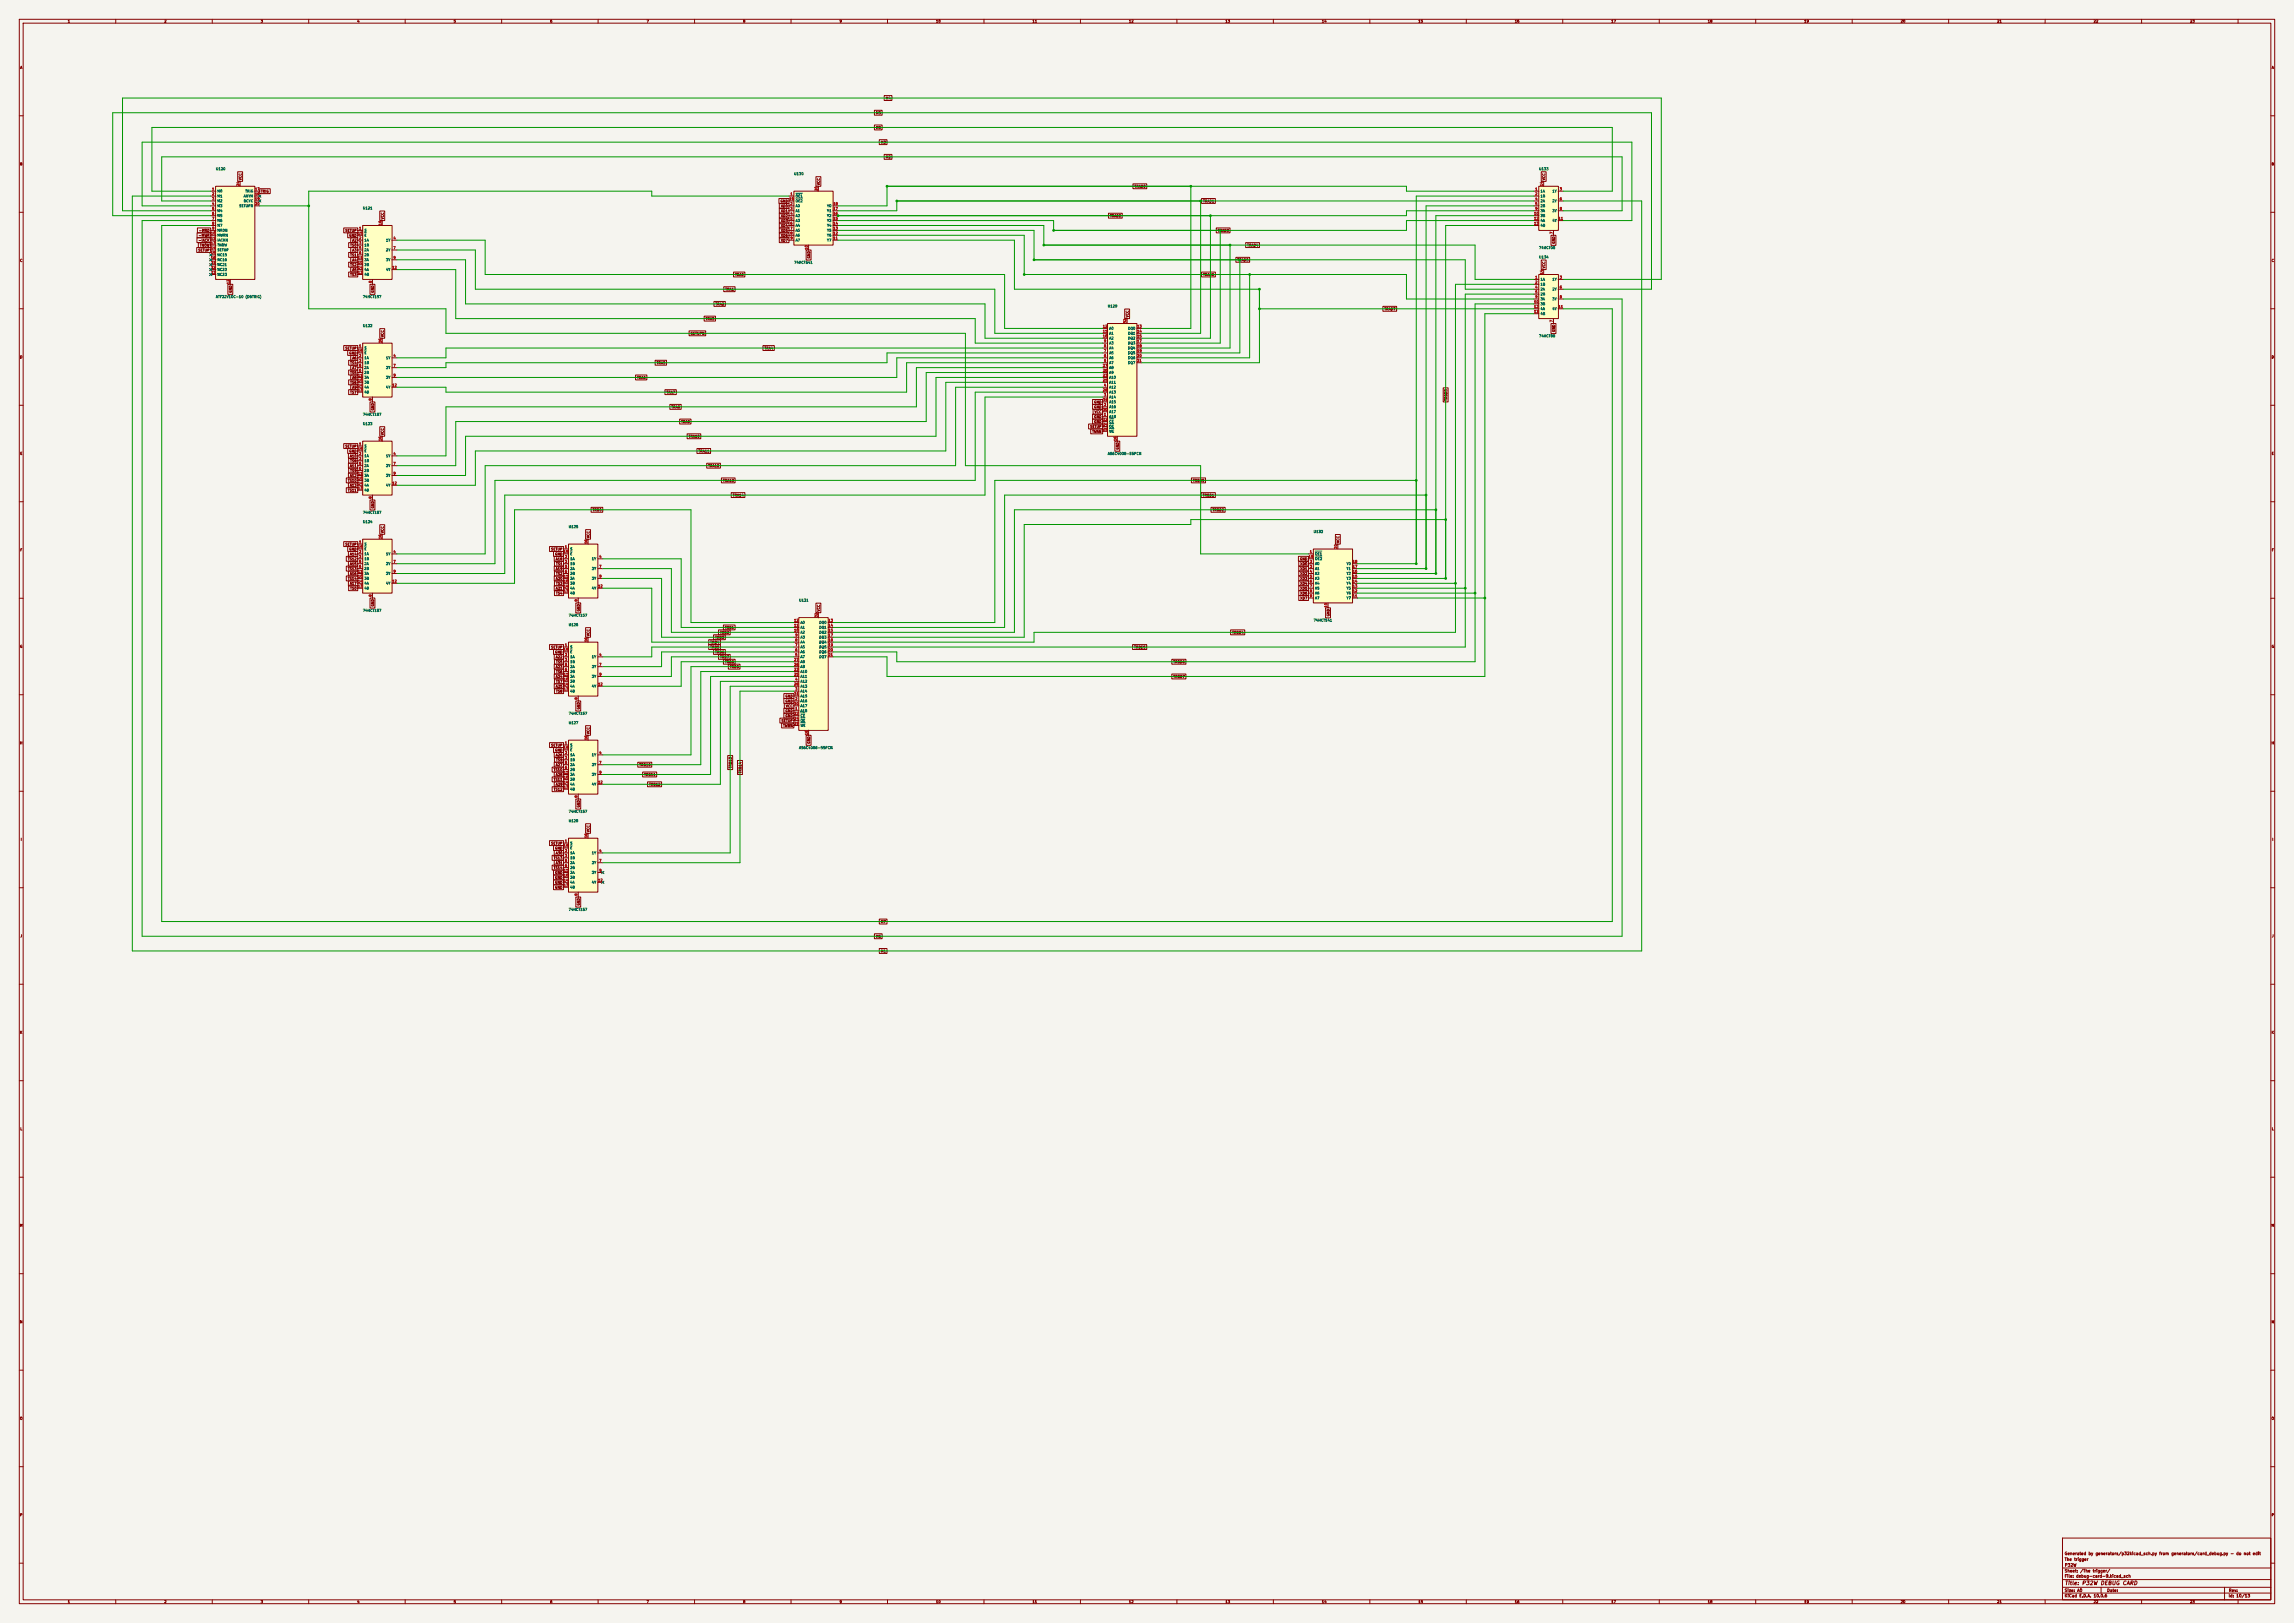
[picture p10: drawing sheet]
<svg xmlns="http://www.w3.org/2000/svg" width="1189mm" height="841mm" viewBox="0 0 1189 841" stroke-linecap="round" stroke-linejoin="round" font-family="sans-serif">
<defs><g id="words">
<text font-size="2" fill="#840000" x="1070" y="822">Title: P32W DEBUG CARD</text>
<g font-size="1.5" fill="#840000">
<text x="1070" y="809">The trigger</text>
<text x="1070" y="806">Generated by generators/p32kicad_sch.py from generators/card_debug.py - do not edit</text>
<text x="1070" y="815">Sheet: /The trigger/</text>
<text x="1070" y="812">P32W</text>
<text x="1070" y="818">File: debug-card-9.kicad_sch</text>
<text x="1070" y="825">Size: A0</text>
<text x="1092" y="825">Date:</text>
<text x="1155" y="825">Rev:</text>
<text x="1070" y="828">KiCad E.D.A. 10.0.6</text>
<text x="1155" y="828">Id: 10/13</text>
</g>
<g font-size="1.3" fill="#840000">
<text x="35" y="12">1</text>
<text x="85" y="12">2</text>
<text x="135" y="12">3</text>
<text x="185" y="12">4</text>
<text x="235" y="12">5</text>
<text x="285" y="12">6</text>
<text x="335" y="12">7</text>
<text x="385" y="12">8</text>
<text x="435" y="12">9</text>
<text x="485" y="12">10</text>
<text x="535" y="12">11</text>
<text x="585" y="12">12</text>
<text x="635" y="12">13</text>
<text x="685" y="12">14</text>
<text x="735" y="12">15</text>
<text x="785" y="12">16</text>
<text x="835" y="12">17</text>
<text x="885" y="12">18</text>
<text x="935" y="12">19</text>
<text x="985" y="12">20</text>
<text x="1035" y="12">21</text>
<text x="1085" y="12">22</text>
<text x="1135" y="12">23</text>
<text x="10" y="36">A</text>
<text x="1177" y="36">A</text>
<text x="459" y="52">M4</text>
<text x="454" y="59">M5</text>
<text x="454" y="67">M0</text>
<text x="456" y="75">M3</text>
<text x="459" y="82">M2</text>
<text x="10" y="86">B</text>
<text x="1177" y="86">B</text>
<text x="126" y="94" transform="rotate(-90 126 94)">VCC</text>
<text x="801" y="94" transform="rotate(-90 801 94)">VCC</text>
<text x="135" y="100">TRIG</text>
<text x="425" y="96" transform="rotate(-90 425 96)">VCC</text>
<text x="588" y="98">TRAD0</text>
<text x="404" y="105">GND</text>
<text x="405" y="108">XD0</text>
<text x="623" y="105">TRAD1</text>
<text x="199" y="114" transform="rotate(-90 199 114)">VCC</text>
<text x="405" y="113">XD2</text>
<text x="405" y="110">XD1</text>
<text x="575" y="113">TRAD2</text>
<text x="405" y="118">XD4</text>
<text x="405" y="115">XD3</text>
<text x="103" y="126">-IACK</text>
<text x="103" y="123">-MWR</text>
<text x="103" y="120">-MRD</text>
<text x="179" y="120">SETUP</text>
<text x="181" y="123">GND</text>
<text x="182" y="126">A2</text>
<text x="405" y="120">XD5</text>
<text x="405" y="126">XD7</text>
<text x="405" y="123">XD6</text>
<text x="631" y="120">TRAD3</text>
<text x="103" y="131">SETUP</text>
<text x="103" y="128">TNOW</text>
<text x="181" y="128">TS0</text>
<text x="182" y="131">A3</text>
<text x="646" y="128">TRAD4</text>
<text x="806" y="126" transform="rotate(-90 806 126)">GND</text>
<text x="10" y="136">C</text>
<text x="181" y="133">TS1</text>
<text x="182" y="136">A4</text>
<text x="420" y="134" transform="rotate(-90 420 134)">GND</text>
<text x="641" y="136">TRAD5</text>
<text x="1177" y="136">C</text>
<text x="181" y="143">TS3</text>
<text x="181" y="138">TS2</text>
<text x="182" y="141">A5</text>
<text x="381" y="143">TRA0</text>
<text x="623" y="143">TRAD6</text>
<text x="801" y="139" transform="rotate(-90 801 139)">VCC</text>
<text x="120" y="152" transform="rotate(-90 120 152)">GND</text>
<text x="194" y="152" transform="rotate(-90 194 152)">GND</text>
<text x="376" y="151">TRA1</text>
<text x="371" y="159">TRA2</text>
<text x="717" y="161">TRAD7</text>
<text x="366" y="166">TRA3</text>
<text x="585" y="165" transform="rotate(-90 585 165)">VCC</text>
<text x="358" y="174">SETUPN</text>
<text x="806" y="172" transform="rotate(-90 806 172)">GND</text>
<text x="199" y="175" transform="rotate(-90 199 175)">VCC</text>
<text x="10" y="186">D</text>
<text x="179" y="181">SETUP</text>
<text x="181" y="184">GND</text>
<text x="396" y="181">TRA4</text>
<text x="1177" y="186">D</text>
<text x="181" y="189">TS4</text>
<text x="182" y="192">A7</text>
<text x="182" y="186">A6</text>
<text x="340" y="189">TRA5</text>
<text x="181" y="194">TS5</text>
<text x="182" y="197">A8</text>
<text x="330" y="197">TRA6</text>
<text x="181" y="199">TS6</text>
<text x="182" y="202">A9</text>
<text x="181" y="204">TS7</text>
<text x="345" y="204">TRA7</text>
<text x="567" y="209">GND</text>
<text x="750" y="208" transform="rotate(-90 750 208)">TRBD3</text>
<text x="194" y="213" transform="rotate(-90 194 213)">GND</text>
<text x="348" y="212">TRA8</text>
<text x="567" y="212">GND</text>
<text x="567" y="214">VCC</text>
<text x="353" y="219">TRA9</text>
<text x="567" y="219">GND</text>
<text x="567" y="217">GND</text>
<text x="199" y="226" transform="rotate(-90 199 226)">VCC</text>
<text x="357" y="227">TRA10</text>
<text x="565" y="222">SETUP</text>
<text x="566" y="225">TWAN</text>
<text x="179" y="232">SETUP</text>
<text x="580" y="233" transform="rotate(-90 580 233)">GND</text>
<text x="10" y="236">E</text>
<text x="181" y="235">GND</text>
<text x="181" y="237">A10</text>
<text x="181" y="240">TS8</text>
<text x="362" y="235">TRA11</text>
<text x="1177" y="236">E</text>
<text x="181" y="242">A11</text>
<text x="181" y="245">TS9</text>
<text x="367" y="242">TRA12</text>
<text x="180" y="250">TS10</text>
<text x="181" y="247">A12</text>
<text x="375" y="250">TRA13</text>
<text x="618" y="250">TRBD0</text>
<text x="180" y="255">TS11</text>
<text x="181" y="253">A13</text>
<text x="380" y="258">TRA14</text>
<text x="623" y="258">TRBD1</text>
<text x="194" y="264" transform="rotate(-90 194 264)">GND</text>
<text x="307" y="265">TRB0</text>
<text x="628" y="265">TRBD2</text>
<text x="199" y="276" transform="rotate(-90 199 276)">VCC</text>
<text x="306" y="279" transform="rotate(-90 306 279)">VCC</text>
<text x="694" y="281" transform="rotate(-90 694 281)">VCC</text>
<text x="10" y="286">F</text>
<text x="179" y="283">SETUP</text>
<text x="181" y="286">GND</text>
<text x="285" y="286">SETUP</text>
<text x="1177" y="286">F</text>
<text x="180" y="291">TS12</text>
<text x="181" y="293">A15</text>
<text x="181" y="288">A14</text>
<text x="288" y="288">GND</text>
<text x="288" y="291">A18</text>
<text x="288" y="293">TS1</text>
<text x="674" y="291">GND</text>
<text x="674" y="293">XD0</text>
<text x="180" y="296">TS13</text>
<text x="181" y="298">A16</text>
<text x="288" y="296">A19</text>
<text x="288" y="298">TS2</text>
<text x="674" y="296">XD1</text>
<text x="674" y="298">XD2</text>
<text x="180" y="301">TS14</text>
<text x="181" y="303">A17</text>
<text x="181" y="306">TS0</text>
<text x="288" y="301">A20</text>
<text x="288" y="306">A21</text>
<text x="288" y="303">TS3</text>
<text x="674" y="303">XD4</text>
<text x="674" y="306">XD5</text>
<text x="674" y="301">XD3</text>
<text x="288" y="308">TS4</text>
<text x="674" y="308">XD6</text>
<text x="674" y="311">XD7</text>
<text x="194" y="314" transform="rotate(-90 194 314)">GND</text>
<text x="301" y="317" transform="rotate(-90 301 317)">GND</text>
<text x="425" y="317" transform="rotate(-90 425 317)">VCC</text>
<text x="689" y="320" transform="rotate(-90 689 320)">GND</text>
<text x="306" y="330" transform="rotate(-90 306 330)">VCC</text>
<text x="373" y="329">TRB2</text>
<text x="376" y="326">TRB1</text>
<text x="638" y="329">TRBD4</text>
<text x="10" y="336">G</text>
<text x="368" y="334">TRB4</text>
<text x="370" y="331">TRB3</text>
<text x="1177" y="336">G</text>
<text x="285" y="336">SETUP</text>
<text x="288" y="339">GND</text>
<text x="288" y="341">A22</text>
<text x="368" y="336">TRB5</text>
<text x="370" y="339">TRB6</text>
<text x="373" y="341">TRB7</text>
<text x="588" y="336">TRBD5</text>
<text x="288" y="346">A23</text>
<text x="288" y="344">TS5</text>
<text x="376" y="344">TRB8</text>
<text x="378" y="346">TRB9</text>
<text x="608" y="344">TRBD6</text>
<text x="288" y="352">A24</text>
<text x="288" y="349">TS6</text>
<text x="608" y="352">TRBD7</text>
<text x="288" y="357">A25</text>
<text x="288" y="359">TS8</text>
<text x="288" y="354">TS7</text>
<text x="407" y="364">GND</text>
<text x="407" y="362">GND</text>
<text x="301" y="368" transform="rotate(-90 301 368)">GND</text>
<text x="407" y="369">GND</text>
<text x="407" y="372">GND</text>
<text x="407" y="367">VCC</text>
<text x="405" y="374">SETUP</text>
<text x="406" y="377">TWBN</text>
<text x="306" y="381" transform="rotate(-90 306 381)">VCC</text>
<text x="10" y="386">H</text>
<text x="285" y="387">SETUP</text>
<text x="288" y="390">GND</text>
<text x="420" y="386" transform="rotate(-90 420 386)">GND</text>
<text x="1177" y="386">H</text>
<text x="288" y="392">A26</text>
<text x="288" y="395">TS9</text>
<text x="287" y="400">TS10</text>
<text x="288" y="397">A27</text>
<text x="331" y="397">TRB10</text>
<text x="380" y="398" transform="rotate(-90 380 398)">TRB13</text>
<text x="385" y="401" transform="rotate(-90 385 401)">TRB14</text>
<text x="287" y="405">TS11</text>
<text x="288" y="402">A28</text>
<text x="288" y="407">A29</text>
<text x="334" y="402">TRB11</text>
<text x="336" y="407">TRB12</text>
<text x="287" y="410">TS12</text>
<text x="301" y="419" transform="rotate(-90 301 419)">GND</text>
<text x="306" y="431" transform="rotate(-90 306 431)">VCC</text>
<text x="11" y="436">I</text>
<text x="285" y="438">SETUP</text>
<text x="1178" y="436">I</text>
<text x="288" y="440">GND</text>
<text x="288" y="443">A30</text>
<text x="287" y="446">TS13</text>
<text x="288" y="448">A31</text>
<text x="287" y="451">TS14</text>
<text x="288" y="453">GND</text>
<text x="288" y="456">GND</text>
<text x="288" y="458">GND</text>
<text x="288" y="461">GND</text>
<text x="301" y="469" transform="rotate(-90 301 469)">GND</text>
<text x="456" y="479">M7</text>
<text x="10" y="486">J</text>
<text x="1177" y="486">J</text>
<text x="454" y="486">M6</text>
<text x="456" y="494">M1</text>
<text x="10" y="536">K</text>
<text x="1177" y="536">K</text>
<text x="10" y="586">L</text>
<text x="1177" y="586">L</text>
<text x="10" y="636">M</text>
<text x="1177" y="636">M</text>
<text x="10" y="686">N</text>
<text x="1177" y="686">N</text>
<text x="10" y="736">O</text>
<text x="1177" y="736">O</text>
<text x="10" y="786">P</text>
<text x="1177" y="786">P</text>
<text x="35" y="831">1</text>
<text x="85" y="831">2</text>
<text x="135" y="831">3</text>
<text x="185" y="831">4</text>
<text x="235" y="831">5</text>
<text x="285" y="831">6</text>
<text x="335" y="831">7</text>
<text x="385" y="831">8</text>
<text x="435" y="831">9</text>
<text x="485" y="831">10</text>
<text x="535" y="831">11</text>
<text x="585" y="831">12</text>
<text x="635" y="831">13</text>
<text x="685" y="831">14</text>
<text x="735" y="831">15</text>
<text x="785" y="831">16</text>
<text x="835" y="831">17</text>
<text x="885" y="831">18</text>
<text x="935" y="831">19</text>
<text x="985" y="831">20</text>
<text x="1035" y="831">21</text>
<text x="1085" y="831">22</text>
<text x="1135" y="831">23</text>
</g>
<g font-size="1.3" fill="#006464">
<text x="112" y="88">U120</text>
<text x="798" y="88">U133</text>
<text x="411" y="91">U130</text>
<text x="112" y="100">M0</text>
<text x="127" y="100">TRIG</text>
<text x="798" y="100">1A</text>
<text x="804" y="100">1Y</text>
<text x="112" y="103">M1</text>
<text x="112" y="105">M2</text>
<text x="112" y="108">M3</text>
<text x="124" y="108">SETUPN</text>
<text x="126" y="103">ANYM</text>
<text x="126" y="105">BCYC</text>
<text x="412" y="103">OE1</text>
<text x="412" y="108">A0</text>
<text x="412" y="105">OE2</text>
<text x="429" y="108">Y0</text>
<text x="798" y="103">1B</text>
<text x="798" y="105">2A</text>
<text x="798" y="108">2B</text>
<text x="804" y="105">2Y</text>
<text x="112" y="110">M4</text>
<text x="112" y="113">M5</text>
<text x="188" y="109">U121</text>
<text x="412" y="110">A1</text>
<text x="412" y="113">A2</text>
<text x="429" y="113">Y2</text>
<text x="429" y="110">Y1</text>
<text x="798" y="110">3A</text>
<text x="798" y="113">3B</text>
<text x="804" y="110">3Y</text>
<text x="112" y="115">M6</text>
<text x="112" y="118">M7</text>
<text x="412" y="115">A3</text>
<text x="412" y="118">A4</text>
<text x="429" y="118">Y4</text>
<text x="429" y="115">Y3</text>
<text x="798" y="115">4A</text>
<text x="798" y="118">4B</text>
<text x="804" y="115">4Y</text>
<text x="112" y="120">MRDN</text>
<text x="112" y="123">MWRN</text>
<text x="112" y="125">IACKN</text>
<text x="189" y="120">S</text>
<text x="189" y="125">1A</text>
<text x="189" y="123">E</text>
<text x="200" y="125">1Y</text>
<text x="412" y="120">A5</text>
<text x="412" y="123">A6</text>
<text x="412" y="125">A7</text>
<text x="429" y="125">Y7</text>
<text x="429" y="123">Y6</text>
<text x="429" y="120">Y5</text>
<text x="112" y="128">TNOW</text>
<text x="112" y="131">SETUP</text>
<text x="189" y="128">1B</text>
<text x="189" y="131">2A</text>
<text x="200" y="131">2Y</text>
<text x="798" y="129">74HCT08</text>
<text x="112" y="133">NC15</text>
<text x="112" y="136">NC16</text>
<text x="189" y="133">2B</text>
<text x="189" y="136">3A</text>
<text x="200" y="136">3Y</text>
<text x="411" y="137">74HCT541</text>
<text x="798" y="134">U134</text>
<text x="112" y="138">NC21</text>
<text x="112" y="141">NC22</text>
<text x="112" y="143">NC23</text>
<text x="189" y="138">3B</text>
<text x="189" y="143">4B</text>
<text x="189" y="141">4A</text>
<text x="200" y="141">4Y</text>
<text x="798" y="146">1A</text>
<text x="798" y="148">1B</text>
<text x="804" y="146">1Y</text>
<text x="112" y="155">ATF22V10C-10 (DBTRIG)</text>
<text x="188" y="155">74HCT157</text>
<text x="798" y="151">2A</text>
<text x="798" y="153">2B</text>
<text x="798" y="156">3A</text>
<text x="804" y="151">2Y</text>
<text x="804" y="156">3Y</text>
<text x="574" y="160">U129</text>
<text x="798" y="158">3B</text>
<text x="798" y="161">4A</text>
<text x="804" y="161">4Y</text>
<text x="798" y="164">4B</text>
<text x="188" y="170">U122</text>
<text x="575" y="174">A1</text>
<text x="575" y="171">A0</text>
<text x="584" y="171">DQ0</text>
<text x="584" y="174">DQ1</text>
<text x="575" y="179">A3</text>
<text x="575" y="176">A2</text>
<text x="584" y="176">DQ2</text>
<text x="584" y="179">DQ3</text>
<text x="798" y="175">74HCT08</text>
<text x="189" y="181">S</text>
<text x="189" y="184">E</text>
<text x="575" y="184">A5</text>
<text x="575" y="181">A4</text>
<text x="584" y="181">DQ4</text>
<text x="584" y="184">DQ5</text>
<text x="189" y="186">1A</text>
<text x="189" y="189">1B</text>
<text x="189" y="191">2A</text>
<text x="200" y="186">1Y</text>
<text x="200" y="191">2Y</text>
<text x="575" y="189">A7</text>
<text x="575" y="186">A6</text>
<text x="575" y="191">A8</text>
<text x="584" y="186">DQ6</text>
<text x="584" y="189">DQ7</text>
<text x="189" y="194">2B</text>
<text x="189" y="197">3A</text>
<text x="200" y="197">3Y</text>
<text x="575" y="197">A10</text>
<text x="575" y="194">A9</text>
<text x="189" y="199">3B</text>
<text x="189" y="202">4A</text>
<text x="200" y="202">4Y</text>
<text x="575" y="202">A12</text>
<text x="575" y="199">A11</text>
<text x="189" y="204">4B</text>
<text x="575" y="207">A14</text>
<text x="575" y="204">A13</text>
<text x="575" y="209">A15</text>
<text x="188" y="216">74HCT157</text>
<text x="575" y="212">A16</text>
<text x="575" y="214">A17</text>
<text x="188" y="221">U123</text>
<text x="575" y="217">A18</text>
<text x="575" y="219">CE</text>
<text x="575" y="222">OE</text>
<text x="575" y="224">WE</text>
<text x="189" y="232">S</text>
<text x="189" y="237">1A</text>
<text x="189" y="240">1B</text>
<text x="189" y="235">E</text>
<text x="200" y="237">1Y</text>
<text x="574" y="236">AS6C4008-55PCN</text>
<text x="189" y="242">2A</text>
<text x="189" y="245">2B</text>
<text x="200" y="242">2Y</text>
<text x="189" y="250">3B</text>
<text x="189" y="247">3A</text>
<text x="200" y="247">3Y</text>
<text x="189" y="255">4B</text>
<text x="189" y="252">4A</text>
<text x="200" y="252">4Y</text>
<text x="188" y="267">74HCT157</text>
<text x="188" y="271">U124</text>
<text x="295" y="274">U125</text>
<text x="681" y="276">U132</text>
<text x="189" y="283">S</text>
<text x="189" y="288">1A</text>
<text x="189" y="285">E</text>
<text x="200" y="288">1Y</text>
<text x="295" y="285">S</text>
<text x="295" y="288">E</text>
<text x="681" y="288">OE1</text>
<text x="189" y="291">1B</text>
<text x="189" y="293">2A</text>
<text x="200" y="293">2Y</text>
<text x="295" y="291">1A</text>
<text x="295" y="293">1B</text>
<text x="307" y="291">1Y</text>
<text x="681" y="293">A0</text>
<text x="681" y="291">OE2</text>
<text x="698" y="293">Y0</text>
<text x="189" y="296">2B</text>
<text x="189" y="298">3A</text>
<text x="200" y="298">3Y</text>
<text x="295" y="296">2A</text>
<text x="295" y="298">2B</text>
<text x="307" y="296">2Y</text>
<text x="681" y="296">A1</text>
<text x="681" y="298">A2</text>
<text x="698" y="298">Y2</text>
<text x="698" y="296">Y1</text>
<text x="189" y="301">3B</text>
<text x="189" y="306">4B</text>
<text x="189" y="303">4A</text>
<text x="200" y="303">4Y</text>
<text x="295" y="303">3B</text>
<text x="295" y="301">3A</text>
<text x="295" y="306">4A</text>
<text x="307" y="301">3Y</text>
<text x="307" y="306">4Y</text>
<text x="681" y="301">A3</text>
<text x="681" y="303">A4</text>
<text x="681" y="306">A5</text>
<text x="698" y="306">Y5</text>
<text x="698" y="303">Y4</text>
<text x="698" y="301">Y3</text>
<text x="295" y="308">4B</text>
<text x="681" y="308">A6</text>
<text x="681" y="311">A7</text>
<text x="698" y="311">Y7</text>
<text x="698" y="308">Y6</text>
<text x="188" y="317">74HCT157</text>
<text x="414" y="312">U131</text>
<text x="295" y="320">74HCT157</text>
<text x="415" y="324">A0</text>
<text x="424" y="324">DQ0</text>
<text x="681" y="322">74HCT541</text>
<text x="295" y="325">U126</text>
<text x="415" y="329">A2</text>
<text x="415" y="326">A1</text>
<text x="424" y="326">DQ1</text>
<text x="424" y="329">DQ2</text>
<text x="415" y="334">A4</text>
<text x="415" y="331">A3</text>
<text x="424" y="331">DQ3</text>
<text x="424" y="334">DQ4</text>
<text x="295" y="336">S</text>
<text x="295" y="341">1A</text>
<text x="295" y="339">E</text>
<text x="307" y="341">1Y</text>
<text x="415" y="341">A7</text>
<text x="415" y="339">A6</text>
<text x="415" y="336">A5</text>
<text x="424" y="336">DQ5</text>
<text x="424" y="339">DQ6</text>
<text x="424" y="341">DQ7</text>
<text x="295" y="344">1B</text>
<text x="295" y="346">2A</text>
<text x="307" y="346">2Y</text>
<text x="415" y="346">A9</text>
<text x="415" y="344">A8</text>
<text x="295" y="349">2B</text>
<text x="295" y="351">3A</text>
<text x="307" y="351">3Y</text>
<text x="415" y="349">A10</text>
<text x="415" y="351">A11</text>
<text x="295" y="354">3B</text>
<text x="295" y="359">4B</text>
<text x="295" y="357">4A</text>
<text x="307" y="357">4Y</text>
<text x="415" y="359">A14</text>
<text x="415" y="354">A12</text>
<text x="415" y="357">A13</text>
<text x="415" y="364">A16</text>
<text x="415" y="362">A15</text>
<text x="295" y="371">74HCT157</text>
<text x="415" y="369">A18</text>
<text x="415" y="372">CE</text>
<text x="415" y="367">A17</text>
<text x="295" y="376">U127</text>
<text x="415" y="374">OE</text>
<text x="415" y="377">WE</text>
<text x="295" y="387">S</text>
<text x="295" y="390">E</text>
<text x="414" y="388">AS6C4008-55PCN</text>
<text x="295" y="392">1A</text>
<text x="295" y="395">1B</text>
<text x="307" y="392">1Y</text>
<text x="295" y="397">2A</text>
<text x="295" y="400">2B</text>
<text x="307" y="397">2Y</text>
<text x="295" y="405">3B</text>
<text x="295" y="402">3A</text>
<text x="295" y="407">4A</text>
<text x="307" y="402">3Y</text>
<text x="307" y="407">4Y</text>
<text x="295" y="410">4B</text>
<text x="295" y="421">74HCT157</text>
<text x="295" y="426">U128</text>
<text x="295" y="438">S</text>
<text x="295" y="443">1A</text>
<text x="295" y="440">E</text>
<text x="307" y="443">1Y</text>
<text x="295" y="445">1B</text>
<text x="295" y="448">2A</text>
<text x="307" y="448">2Y</text>
<text x="295" y="451">2B</text>
<text x="295" y="456">3B</text>
<text x="295" y="453">3A</text>
<text x="307" y="453">3Y</text>
<text x="295" y="461">4B</text>
<text x="295" y="458">4A</text>
<text x="307" y="458">4Y</text>
<text x="295" y="472">74HCT157</text>
</g>
<g font-size="1.3" fill="#a90000">
<text x="110" y="99">1</text>
<text x="110" y="101">2</text>
<text x="124" y="97" transform="rotate(-90 124 97)">24</text>
<text x="132" y="99">17</text>
<text x="132" y="101">18</text>
<text x="409" y="101">1</text>
<text x="424" y="99" transform="rotate(-90 424 99)">20</text>
<text x="796" y="99">1</text>
<text x="796" y="101">2</text>
<text x="800" y="97" transform="rotate(-90 800 97)">14</text>
<text x="808" y="99">3</text>
<text x="110" y="104">3</text>
<text x="110" y="107">4</text>
<text x="132" y="104">19</text>
<text x="132" y="107">20</text>
<text x="409" y="104">19</text>
<text x="409" y="107">2</text>
<text x="432" y="107">18</text>
<text x="796" y="104">4</text>
<text x="796" y="107">5</text>
<text x="808" y="104">6</text>
<text x="110" y="109">5</text>
<text x="110" y="112">6</text>
<text x="409" y="109">3</text>
<text x="409" y="112">4</text>
<text x="432" y="112">16</text>
<text x="432" y="109">17</text>
<text x="795" y="112">10</text>
<text x="796" y="109">9</text>
<text x="808" y="109">8</text>
<text x="110" y="114">7</text>
<text x="110" y="117">8</text>
<text x="110" y="119">9</text>
<text x="186" y="119">1</text>
<text x="198" y="117" transform="rotate(-90 198 117)">16</text>
<text x="409" y="114">5</text>
<text x="409" y="117">6</text>
<text x="409" y="119">7</text>
<text x="432" y="119">13</text>
<text x="432" y="117">14</text>
<text x="432" y="114">15</text>
<text x="795" y="114">12</text>
<text x="795" y="117">13</text>
<text x="808" y="114">11</text>
<text x="109" y="122">10</text>
<text x="109" y="124">11</text>
<text x="185" y="122">15</text>
<text x="186" y="124">2</text>
<text x="204" y="124">4</text>
<text x="409" y="122">8</text>
<text x="409" y="124">9</text>
<text x="432" y="124">11</text>
<text x="432" y="122">12</text>
<text x="805" y="121" transform="rotate(-90 805 121)">7</text>
<text x="109" y="127">13</text>
<text x="109" y="129">14</text>
<text x="109" y="132">15</text>
<text x="186" y="127">3</text>
<text x="186" y="129">5</text>
<text x="186" y="132">6</text>
<text x="204" y="129">7</text>
<text x="419" y="130" transform="rotate(-90 419 130)">10</text>
<text x="109" y="134">16</text>
<text x="109" y="137">21</text>
<text x="185" y="137">10</text>
<text x="185" y="134">11</text>
<text x="204" y="134">9</text>
<text x="109" y="140">22</text>
<text x="109" y="142">23</text>
<text x="185" y="142">13</text>
<text x="185" y="140">14</text>
<text x="203" y="140">12</text>
<text x="800" y="142" transform="rotate(-90 800 142)">14</text>
<text x="119" y="147" transform="rotate(-90 119 147)">12</text>
<text x="193" y="147" transform="rotate(-90 193 147)">8</text>
<text x="796" y="145">1</text>
<text x="796" y="147">2</text>
<text x="796" y="150">4</text>
<text x="808" y="145">3</text>
<text x="808" y="150">6</text>
<text x="796" y="152">5</text>
<text x="796" y="155">9</text>
<text x="808" y="155">8</text>
<text x="795" y="157">10</text>
<text x="795" y="160">12</text>
<text x="808" y="160">11</text>
<text x="584" y="168" transform="rotate(-90 584 168)">32</text>
<text x="795" y="162">13</text>
<text x="805" y="167" transform="rotate(-90 805 167)">7</text>
<text x="571" y="173">11</text>
<text x="571" y="170">12</text>
<text x="589" y="170">13</text>
<text x="589" y="173">14</text>
<text x="198" y="178" transform="rotate(-90 198 178)">16</text>
<text x="571" y="175">10</text>
<text x="572" y="178">9</text>
<text x="589" y="175">15</text>
<text x="589" y="178">17</text>
<text x="185" y="183">15</text>
<text x="186" y="180">1</text>
<text x="186" y="185">2</text>
<text x="204" y="185">4</text>
<text x="572" y="185">6</text>
<text x="572" y="183">7</text>
<text x="572" y="180">8</text>
<text x="589" y="180">18</text>
<text x="589" y="183">19</text>
<text x="589" y="185">20</text>
<text x="186" y="188">3</text>
<text x="186" y="190">5</text>
<text x="204" y="190">7</text>
<text x="571" y="190">27</text>
<text x="572" y="188">5</text>
<text x="589" y="188">21</text>
<text x="185" y="198">10</text>
<text x="185" y="195">11</text>
<text x="186" y="193">6</text>
<text x="204" y="195">9</text>
<text x="571" y="195">23</text>
<text x="571" y="198">25</text>
<text x="571" y="193">26</text>
<text x="185" y="203">13</text>
<text x="185" y="201">14</text>
<text x="203" y="201">12</text>
<text x="571" y="203">28</text>
<text x="572" y="201">4</text>
<text x="193" y="208" transform="rotate(-90 193 208)">8</text>
<text x="571" y="208">31</text>
<text x="572" y="206">3</text>
<text x="571" y="213">30</text>
<text x="572" y="216">1</text>
<text x="572" y="211">2</text>
<text x="571" y="218">22</text>
<text x="571" y="221">24</text>
<text x="571" y="223">29</text>
<text x="185" y="234">15</text>
<text x="186" y="231">1</text>
<text x="198" y="229" transform="rotate(-90 198 229)">16</text>
<text x="579" y="229" transform="rotate(-90 579 229)">16</text>
<text x="186" y="236">2</text>
<text x="186" y="239">3</text>
<text x="204" y="236">4</text>
<text x="186" y="241">5</text>
<text x="186" y="244">6</text>
<text x="204" y="241">7</text>
<text x="185" y="249">10</text>
<text x="185" y="246">11</text>
<text x="185" y="251">14</text>
<text x="203" y="251">12</text>
<text x="204" y="246">9</text>
<text x="185" y="254">13</text>
<text x="193" y="259" transform="rotate(-90 193 259)">8</text>
<text x="186" y="282">1</text>
<text x="198" y="279" transform="rotate(-90 198 279)">16</text>
<text x="185" y="284">15</text>
<text x="186" y="287">2</text>
<text x="204" y="287">4</text>
<text x="292" y="287">15</text>
<text x="293" y="284">1</text>
<text x="305" y="282" transform="rotate(-90 305 282)">16</text>
<text x="679" y="287">1</text>
<text x="693" y="285" transform="rotate(-90 693 285)">20</text>
<text x="186" y="289">3</text>
<text x="186" y="292">5</text>
<text x="204" y="292">7</text>
<text x="293" y="289">2</text>
<text x="293" y="292">3</text>
<text x="310" y="289">4</text>
<text x="678" y="289">19</text>
<text x="679" y="292">2</text>
<text x="701" y="292">18</text>
<text x="185" y="300">10</text>
<text x="185" y="297">11</text>
<text x="186" y="295">6</text>
<text x="204" y="297">9</text>
<text x="292" y="300">11</text>
<text x="293" y="295">5</text>
<text x="293" y="297">6</text>
<text x="310" y="295">7</text>
<text x="310" y="300">9</text>
<text x="679" y="295">3</text>
<text x="679" y="297">4</text>
<text x="679" y="300">5</text>
<text x="701" y="300">15</text>
<text x="701" y="297">16</text>
<text x="701" y="295">17</text>
<text x="185" y="305">13</text>
<text x="185" y="302">14</text>
<text x="203" y="302">12</text>
<text x="292" y="302">10</text>
<text x="292" y="305">14</text>
<text x="310" y="305">12</text>
<text x="679" y="302">6</text>
<text x="679" y="305">7</text>
<text x="701" y="305">13</text>
<text x="701" y="302">14</text>
<text x="193" y="309" transform="rotate(-90 193 309)">8</text>
<text x="292" y="307">13</text>
<text x="300" y="312" transform="rotate(-90 300 312)">8</text>
<text x="679" y="307">8</text>
<text x="679" y="310">9</text>
<text x="701" y="310">11</text>
<text x="701" y="307">12</text>
<text x="688" y="315" transform="rotate(-90 688 315)">10</text>
<text x="411" y="322">12</text>
<text x="424" y="320" transform="rotate(-90 424 320)">32</text>
<text x="429" y="322">13</text>
<text x="411" y="328">10</text>
<text x="411" y="325">11</text>
<text x="429" y="325">14</text>
<text x="429" y="328">15</text>
<text x="293" y="335">1</text>
<text x="305" y="333" transform="rotate(-90 305 333)">16</text>
<text x="412" y="335">7</text>
<text x="412" y="333">8</text>
<text x="412" y="330">9</text>
<text x="429" y="330">17</text>
<text x="429" y="333">18</text>
<text x="429" y="335">19</text>
<text x="292" y="338">15</text>
<text x="293" y="340">2</text>
<text x="310" y="340">4</text>
<text x="412" y="340">5</text>
<text x="412" y="338">6</text>
<text x="429" y="338">20</text>
<text x="429" y="340">21</text>
<text x="293" y="343">3</text>
<text x="293" y="345">5</text>
<text x="293" y="348">6</text>
<text x="310" y="345">7</text>
<text x="411" y="348">23</text>
<text x="411" y="345">26</text>
<text x="411" y="343">27</text>
<text x="292" y="353">10</text>
<text x="292" y="350">11</text>
<text x="310" y="350">9</text>
<text x="411" y="350">25</text>
<text x="412" y="353">4</text>
<text x="292" y="358">13</text>
<text x="292" y="355">14</text>
<text x="310" y="355">12</text>
<text x="411" y="355">28</text>
<text x="412" y="358">3</text>
<text x="300" y="363" transform="rotate(-90 300 363)">8</text>
<text x="411" y="366">30</text>
<text x="411" y="361">31</text>
<text x="412" y="363">2</text>
<text x="411" y="371">22</text>
<text x="412" y="368">1</text>
<text x="411" y="373">24</text>
<text x="411" y="376">29</text>
<text x="305" y="384" transform="rotate(-90 305 384)">16</text>
<text x="419" y="381" transform="rotate(-90 419 381)">16</text>
<text x="292" y="388">15</text>
<text x="293" y="386">1</text>
<text x="293" y="391">2</text>
<text x="293" y="394">3</text>
<text x="310" y="391">4</text>
<text x="292" y="401">11</text>
<text x="293" y="396">5</text>
<text x="293" y="399">6</text>
<text x="310" y="396">7</text>
<text x="310" y="401">9</text>
<text x="292" y="404">10</text>
<text x="292" y="406">14</text>
<text x="310" y="406">12</text>
<text x="292" y="409">13</text>
<text x="300" y="413" transform="rotate(-90 300 413)">8</text>
<text x="293" y="437">1</text>
<text x="305" y="434" transform="rotate(-90 305 434)">16</text>
<text x="292" y="439">15</text>
<text x="293" y="442">2</text>
<text x="310" y="442">4</text>
<text x="293" y="444">3</text>
<text x="293" y="447">5</text>
<text x="293" y="449">6</text>
<text x="310" y="447">7</text>
<text x="292" y="455">10</text>
<text x="292" y="452">11</text>
<text x="310" y="452">9</text>
<text x="292" y="460">13</text>
<text x="292" y="457">14</text>
<text x="310" y="457">12</text>
<text x="300" y="464" transform="rotate(-90 300 464)">8</text>
</g>
</g></defs>
<path d="M0 0h1189v841h-1189z" fill="#f5f4ef" stroke="#f5f4ef" stroke-width=".52"/>
<g fill="none" stroke="#840000" stroke-width=".52">
<path d="M10 10h1169v821h-1169zM12 12h1165v817h-1165zM60 10v2M110 10v2M160 10v2M210 10v2M260 10v2M310 10v2M360 10v2M410 10v2M460 10v2M510 10v2"/>
<path d="M560 10v2M610 10v2M660 10v2M710 10v2M760 10v2M810 10v2M860 10v2M910 10v2M960 10v2M1010 10v2M1060 10v2M1110 10v2"/>
<path d="M1160 10v2M10 60h2M1177 60h2M10 110h2M1177 110h2M10 160h2M1177 160h2M10 210h2M1177 210h2M10 260h2M1177 260h2M10 310h2"/>
<path d="M1177 310h2M10 360h2M1177 360h2M10 410h2M1177 410h2M10 460h2M1177 460h2M10 510h2M1177 510h2M10 560h2M1177 560h2M10 610h2"/>
<path d="M1177 610h2M10 660h2M1177 660h2M10 710h2M1177 710h2M10 760h2M1177 760h2M1069 797h108v32h-108zM10 810h2M1069 818h108M1069 812h108M1177 810h2"/>
<path d="M60 829v2M110 829v2M160 829v2M210 829v2M260 829v2M310 829v2M360 829v2M410 829v2M460 829v2M510 829v2M560 829v2M610 829v2"/>
<path d="M660 829v2M710 829v2M760 829v2M810 829v2M860 829v2M910 829v2M960 829v2M1010 829v2M1060 829v2M1069 825h108M1069 822h108M1089 822v3"/>
<path d="M1110 829v2M1153 822v7M1160 829v2"/>
</g>
<path d="M295 384h15v27h-15z" fill="#ffffc2"/>
<g fill="none" stroke="#840000" stroke-width=".52">
<path d="M292 386h3M292 391h3M292 394h3M292 396h3M292 399h3M292 389h3M295 384h15v27h-15zM305 381v3M310 391h2M310 396h2M292 401h3M292 404h3"/>
<path d="M292 406h3M292 409h3M300 411v3M310 401h2M310 406h2"/>
</g>
<path d="M296 387h1" fill="none" stroke="#006464" stroke-width=".52"/>
<path d="M798 97h10v22h-10z" fill="#ffffc2"/>
<g fill="none" stroke="#840000" stroke-width=".52">
<path d="M795 99h3M798 97h10v22h-10zM800 94v3M808 99h2M795 102h3M795 104h3M795 107h3M795 109h3M795 112h3M795 114h3M795 117h3M805 119v3"/>
<path d="M808 104h2M808 109h2M808 114h2"/>
</g>
<path d="M681 284h20v28h-20z" fill="#ffffc2"/>
<g fill="none" stroke="#840000" stroke-width=".52">
<path d="M678 287h3M678 292h3M678 295h3M678 297h3M678 300h3M678 290h3M681 284h20v28h-20zM693 282v2M701 292h3M701 295h3M701 297h3M701 300h3"/>
<path d="M678 302h3M678 305h3M678 307h3M678 310h3M688 312v3M701 302h3M701 305h3M701 307h3M701 310h3"/>
</g>
<path d="M682 286h3M682 288h3" fill="none" stroke="#006464" stroke-width=".52"/>
<path d="M574 168h15v58h-15z" fill="#ffffc2"/>
<g fill="none" stroke="#840000" stroke-width=".52">
<path d="M571 178h3M571 175h3M571 173h3M571 170h3M574 168h15v58h-15zM584 165v3M589 178h3M589 175h3M589 173h3M589 170h3M571 188h3M571 185h3"/>
<path d="M571 183h3M571 180h3M571 196h3M571 198h3M571 193h3M571 190h3M589 188h3M589 185h3M589 183h3M589 180h3M571 216h3M571 211h3"/>
<path d="M571 206h3M571 201h3M571 218h3M571 203h3M571 213h3M571 208h3M571 221h3M571 224h3M579 226v3"/>
</g>
<path d="M575 217h2M575 220h2M575 222h2" fill="none" stroke="#006464" stroke-width=".52"/>
<path d="M411 99h21v28h-21z" fill="#ffffc2"/>
<g fill="none" stroke="#840000" stroke-width=".52">
<path d="M411 99h21v28h-21zM424 97v2M409 102h2M409 107h2M409 109h2M409 112h2M409 114h2M409 117h2M409 119h2M409 104h2M432 107h2M432 109h2"/>
<path d="M432 112h2M432 114h2M432 117h2M432 119h2M409 122h2M409 124h2M419 127v3M432 122h2M432 124h2"/>
</g>
<path d="M412 100h4M412 103h4" fill="none" stroke="#006464" stroke-width=".52"/>
<path d="M414 320h15v58h-15z" fill="#ffffc2"/>
<g fill="none" stroke="#840000" stroke-width=".52">
<path d="M424 317v3M411 338h3M411 335h3M411 333h3M411 330h3M411 328h3M411 325h3M411 323h3M414 320h15v58h-15zM429 338h3M429 335h3M429 333h3"/>
<path d="M429 330h3M429 328h3M429 325h3M429 323h3M411 358h3M411 353h3M411 340h3M411 348h3M411 351h3M411 345h3M411 343h3M411 356h3"/>
<path d="M429 340h3M411 368h3M411 363h3M411 371h3M411 373h3M411 376h3M411 366h3M411 361h3M419 378v3"/>
</g>
<path d="M415 369h2M415 372h2M415 374h2" fill="none" stroke="#006464" stroke-width=".52"/>
<path d="M295 282h15v28h-15z" fill="#ffffc2"/>
<g fill="none" stroke="#840000" stroke-width=".52">
<path d="M305 279v3M292 284h3M292 290h3M292 292h3M292 295h3M292 297h3M292 300h3M292 287h3M295 282h15v28h-15zM310 290h2M310 295h2M310 300h2"/>
<path d="M292 302h3M292 305h3M292 307h3M300 310v2M310 305h2"/>
</g>
<path d="M296 286h1" fill="none" stroke="#006464" stroke-width=".52"/>
<path d="M188 279h15v28h-15z" fill="#ffffc2"/>
<g fill="none" stroke="#840000" stroke-width=".52">
<path d="M188 279h15v28h-15zM198 277v2M185 282h3M185 287h3M185 290h3M185 292h3M185 295h3M185 297h3M185 300h3M185 284h3M203 287h3M203 292h3"/>
<path d="M203 297h3M185 302h3M185 305h3M193 307v3M203 302h3"/>
</g>
<path d="M189 283h1" fill="none" stroke="#006464" stroke-width=".52"/>
<path d="M188 229h15v28h-15z" fill="#ffffc2"/>
<g fill="none" stroke="#840000" stroke-width=".52">
<path d="M185 231h3M185 236h3M185 239h3M185 234h3M188 229h15v28h-15zM198 226v3M203 236h3M185 241h3M185 244h3M185 246h3M185 249h3M185 251h3"/>
<path d="M185 254h3M193 257v2M203 241h3M203 246h3M203 251h3"/>
</g>
<path d="M189 232h1" fill="none" stroke="#006464" stroke-width=".52"/>
<path d="M188 178h15v28h-15z" fill="#ffffc2"/>
<g fill="none" stroke="#840000" stroke-width=".52">
<path d="M188 178h15v28h-15zM198 175v3M185 180h3M185 185h3M185 188h3M185 190h3M185 193h3M185 196h3M185 198h3M185 183h3M203 185h3M203 190h3"/>
<path d="M203 196h3M185 201h3M185 203h3M193 206v2M203 201h3"/>
</g>
<path d="M189 181h1" fill="none" stroke="#006464" stroke-width=".52"/>
<path d="M188 117h15v28h-15z" fill="#ffffc2"/>
<g fill="none" stroke="#840000" stroke-width=".52">
<path d="M185 119h3M188 117h15v28h-15zM198 114v3M185 124h3M185 127h3M185 130h3M185 132h3M185 135h3M185 137h3M185 140h3M185 122h3M203 124h3"/>
<path d="M203 130h3M203 135h3M203 140h3M185 142h3M193 145v2"/>
</g>
<path d="M189 120h1" fill="none" stroke="#006464" stroke-width=".52"/>
<path d="M295 333h15v28h-15z" fill="#ffffc2"/>
<g fill="none" stroke="#840000" stroke-width=".52">
<path d="M292 335h3M292 338h3M295 333h15v28h-15zM305 330v3M292 340h3M292 343h3M292 345h3M292 348h3M292 351h3M292 353h3M292 356h3M292 358h3"/>
<path d="M310 340h2M310 345h2M310 351h2M310 356h2M300 361v2"/>
</g>
<path d="M296 336h1" fill="none" stroke="#006464" stroke-width=".52"/>
<path d="M798 142h10v23h-10z" fill="#ffffc2"/>
<g fill="none" stroke="#840000" stroke-width=".52">
<path d="M800 140v2M795 145h3M795 147h3M795 150h3M795 152h3M795 155h3M795 157h3M798 142h10v23h-10zM808 145h2M808 150h2M808 155h2M795 160h3"/>
<path d="M795 163h3M805 165v3M808 160h2"/>
</g>
<path d="M295 434h15v28h-15z" fill="#ffffc2"/>
<g fill="none" stroke="#840000" stroke-width=".52">
<path d="M292 437h3M292 439h3M295 434h15v28h-15zM305 432v2M292 442h3M292 444h3M292 447h3M292 450h3M292 452h3M292 455h3M292 457h3M292 460h3"/>
<path d="M310 442h2M310 447h2M310 452h2M310 457h2M300 462v3"/>
</g>
<path d="M296 438h1" fill="none" stroke="#006464" stroke-width=".52"/>
<path d="M112 97h20v48h-20z" fill="#ffffc2"/>
<g fill="none" stroke="#840000" stroke-width=".52">
<path d="M453 57h4v3h-4zM458 50h4v2h-4zM453 65h4v2h-4zM456 72h4v3h-4zM109 99h3M112 97h20v48h-20zM123 89h3v5h-3zM124 94v3M132 99h3M135 98h5v2h-5zM423 92h2v5h-2zM458 80h4v3h-4z"/>
<path d="M587 95h7v3h-7zM799 89h2v5h-2zM102 118h7v3h-7zM109 102h3M109 104h3M109 107h3M109 109h3M109 112h3M109 114h3M109 117h3M109 119h3M132 102h3"/>
<path d="M132 104h3M132 107h3M178 118h7v3h-7zM197 109h2v5h-2zM404 103h5v2h-5zM404 110h5v3h-5zM404 108h5v2h-5zM404 118h5v3h-5zM404 105h5v3h-5zM404 116h5v2h-5zM404 113h5v3h-5zM575 110h7v3h-7z"/>
<path d="M623 103h7v2h-7zM630 118h8v3h-8zM102 128h7v3h-7zM102 123h7v3h-7zM102 121h7v2h-7zM103 126h6v2h-6zM109 122h3M109 124h3M109 127h3M109 130h3M109 132h3M109 135h3"/>
<path d="M109 137h3M109 140h3M180 121h5v2h-5zM181 126h4v2h-4zM181 131h4v2h-4zM181 136h4v2h-4zM182 123h3v3h-3zM182 138h3v3h-3zM182 128h3v3h-3zM182 133h3v3h-3zM404 123h5v3h-5zM404 121h5v2h-5z"/>
<path d="M418 130h2v5h-2zM641 133h7v3h-7zM646 126h7v2h-7zM799 135h2v5h-2zM804 122h2v5h-2zM109 142h3M118 147h3v6h-3zM119 145v2M181 141h4v3h-4zM192 147h2v6h-2zM370 156h6v3h-6zM375 149h6v2h-6z"/>
<path d="M380 141h6v3h-6zM623 141h7v3h-7zM717 159h7v2h-7zM178 179h7v3h-7zM197 170h2v5h-2zM357 171h9v3h-9zM365 164h6v2h-6zM395 179h6v3h-6zM583 160h2v5h-2zM804 168h2v5h-2zM180 182h5v2h-5zM181 197h4v2h-4z"/>
<path d="M181 187h4v2h-4zM181 192h4v2h-4zM182 189h3v3h-3zM182 194h3v3h-3zM182 199h3v3h-3zM182 184h3v3h-3zM329 194h6v3h-6zM340 187h5v2h-5zM181 202h4v2h-4zM192 208h2v5h-2zM345 202h6v2h-6zM347 210h6v2h-6z"/>
<path d="M352 217h6v3h-6zM564 220h7v2h-7zM566 217h5v3h-5zM566 210h5v2h-5zM566 215h5v2h-5zM566 207h5v3h-5zM567 212h4v3h-4zM748 201h3v7h-3zM178 230h7v2h-7zM180 232h5v3h-5zM181 235h4v2h-4zM181 237h4v3h-4z"/>
<path d="M197 221h2v5h-2zM356 225h7v2h-7zM361 232h7v3h-7zM565 222h6v3h-6zM578 229h2v5h-2zM179 248h6v2h-6zM179 253h6v2h-6zM181 240h4v3h-4zM181 250h4v3h-4zM181 245h4v3h-4zM181 243h4v2h-4zM192 259h2v5h-2z"/>
<path d="M366 240h7v3h-7zM374 248h7v2h-7zM379 255h7v3h-7zM618 248h7v2h-7zM623 255h7v3h-7zM197 272h2v5h-2zM304 274h2v5h-2zM306 263h6v2h-6zM628 263h7v2h-7zM692 277h3v5h-3zM178 281h7v2h-7zM179 298h6v3h-6z"/>
<path d="M179 288h6v3h-6zM179 293h6v3h-6zM180 283h5v3h-5zM181 291h4v2h-4zM181 296h4v2h-4zM181 286h4v2h-4zM285 283h7v3h-7zM287 286h5v2h-5zM287 298h5v3h-5zM287 288h5v3h-5zM287 293h5v3h-5zM287 291h5v2h-5z"/>
<path d="M287 296h5v2h-5zM673 288h5v3h-5zM673 291h5v2h-5zM673 293h5v3h-5zM673 296h5v2h-5zM673 298h5v3h-5zM181 301h4v3h-4zM181 304h4v2h-4zM192 310h2v5h-2zM287 304h5v2h-5zM287 306h5v3h-5zM287 301h5v3h-5z"/>
<path d="M298 312h3v6h-3zM423 313h2v4h-2zM673 301h5v3h-5zM673 304h5v2h-5zM673 306h5v3h-5zM673 309h5v2h-5zM687 315h3v5h-3zM285 334h7v3h-7zM287 337h5v2h-5zM287 339h5v3h-5zM304 325h2v5h-2zM367 334h6v3h-6z"/>
<path d="M367 331h6v3h-6zM370 337h6v2h-6zM370 329h6v2h-6zM372 339h6v3h-6zM372 326h6v3h-6zM375 324h6v2h-6zM587 334h7v3h-7zM638 326h7v3h-7zM287 344h5v3h-5zM287 354h5v3h-5zM287 349h5v3h-5zM287 342h5v2h-5z"/>
<path d="M287 357h5v2h-5zM287 352h5v2h-5zM287 347h5v2h-5zM375 342h6v2h-6zM377 344h7v3h-7zM406 359h5v3h-5zM607 342h8v2h-8zM607 349h8v3h-8zM298 363h3v5h-3zM304 376h2v5h-2zM404 372h7v3h-7zM405 375h6v2h-6z"/>
<path d="M406 362h5v2h-5zM406 367h5v3h-5zM406 370h5v2h-5zM407 364h4v3h-4zM285 385h7v2h-7zM286 398h6v2h-6zM287 387h5v3h-5zM287 390h5v2h-5zM287 395h5v3h-5zM287 392h5v3h-5zM331 395h7v3h-7zM377 392h3v7h-3z"/>
<path d="M382 394h3v7h-3zM418 381h2v5h-2zM286 403h6v2h-6zM286 408h6v2h-6zM287 400h5v3h-5zM287 405h5v3h-5zM298 414h3v5h-3zM333 400h7v3h-7zM336 405h7v3h-7zM285 436h7v2h-7zM287 438h5v3h-5zM304 427h2v5h-2z"/>
<path d="M286 443h6v3h-6zM286 448h6v3h-6zM287 451h5v2h-5zM287 453h5v3h-5zM287 456h5v2h-5zM287 458h5v3h-5zM287 446h5v2h-5zM287 441h5v2h-5zM298 465h3v5h-3zM456 476h4v3h-4zM453 484h4v2h-4zM456 491h4v3h-4z"/>
</g>
<g fill="none" stroke="#009600" stroke-width=".52">
<path d="M109 99h-30v-33h757v33h-26M617 97v73h-25M795 99h-66v-2h-269v10h-26M109 112h-51v-54h798v92h-46M109 117h-25v361h752v-318h-26M109 104h-25v-23h757v28h-31M109 102h-40v391h782v-389h-41M109 114h-35v371h767v-330h-31M109 107h-35v-33h772v40h-36M109 109h-46v-58h798v94h-51M135 107h25M409 102h-71v-3h-178v61h71v13h269v68h122v46h56"/>
<path d="M434 117h107v10h224v18h30M434 114h112v5h183v-5h66M434 119h102v16h223v15h36M622 104v69h-30M627 112v63h-35M632 119v59h-40M795 109h-66v3h-295M795 112h-51v185h-40M795 117h-46v183h-45M795 104h-330v5h-31M795 107h-56v188h-35M795 102h-61v190h-30"/>
<path d="M206 135h35v22h270v18h60M206 130h40v20h270v23h55M206 124h45v18h270v28h50M206 140h30v25h269v13h66M434 122h97v20h198v13h66M434 124h92v26h127v38h-61M638 127v53h-46M643 135v48h-51M648 142v43h-56M795 157h-30v186h-300v-5h-33M795 147h-41v181h-218v5h-104M795 152h-36v183h-327"/>
<path d="M653 160h142M795 163h-25v188h-310v-11h-28M571 183h-111v5h-229v2h-25M571 180h-340v5h-25M571 185h-106v11h-259M571 188h-101v15h-239v-2h-25M571 190h-96v21h-244v25h-25M571 196h-86v30h-244v20h-35M571 198h-81v36h-244v17h-40M571 193h-91v25h-244v23h-30M571 203h-66v46h-248v43h-51M571 206h-60v51h-249v40h-56"/>
<path d="M571 201h-76v40h-244v46h-45M734 249h-218v74h-84M739 257h-218v68h-89M744 264h-218v64h-94M749 269h-132v3h-86v58h-99M312 295h36v33h63M312 300h31v30h68M312 290h41v35h58M206 302h61v-38h91v59h53M312 305h26v28h73M704 302h50M704 305h55"/>
<path d="M704 307h61M704 310h66M411 338h-68v7h-31M411 335h-73v5h-26M411 340h-63v11h-36M411 345h-53v46h-46M411 343h-58v13h-41M411 348h-48v48h-51M411 351h-43v50h-56M411 353h-38v53h-61M411 356h-33v86h-66M411 358h-27v89h-72"/>
</g>
<g fill="none" stroke="#000084" stroke-width=".52">
<path d="M134 104l1 1M134 101l1 1M135 104l-1 1M135 101l-1 1M109 139l1 1M109 137l1 1M109 134l1 1M109 131l1 2M110 139l-1 1M110 137l-1 1M110 134l-1 1M110 131l-1 2"/>
<path d="M109 142l1 1M110 142l-1 1M312 452l1 1M312 457l1 1M313 452l-1 1M313 457l-1 1"/>
</g>
<g fill="#009600" stroke="#009600" stroke-width=".52">
<circle cx="160" cy="107" r=".5"/>
<circle cx="617" cy="97" r=".5"/>
<circle cx="622" cy="104" r=".5"/>
<circle cx="648" cy="142" r=".5"/>
<circle cx="653" cy="150" r=".5"/>
<circle cx="653" cy="160" r=".5"/>
<circle cx="734" cy="249" r=".5"/>
<circle cx="749" cy="269" r=".5"/>
<circle cx="627" cy="112" r=".5"/>
<circle cx="632" cy="119" r=".5"/>
<circle cx="638" cy="127" r=".5"/>
<circle cx="643" cy="135" r=".5"/>
<circle cx="739" cy="257" r=".5"/>
<circle cx="744" cy="264" r=".5"/>
<circle cx="734" cy="292" r=".5"/>
<circle cx="739" cy="295" r=".5"/>
<circle cx="744" cy="297" r=".5"/>
<circle cx="770" cy="310" r=".5"/>
<circle cx="749" cy="300" r=".5"/>
<circle cx="754" cy="302" r=".5"/>
<circle cx="759" cy="305" r=".5"/>
<circle cx="765" cy="307" r=".5"/>
<circle cx="434" cy="112" r=".5"/>
<circle cx="536" cy="135" r=".5"/>
<circle cx="541" cy="127" r=".5"/>
<circle cx="460" cy="97" r=".5"/>
<circle cx="465" cy="104" r=".5"/>
<circle cx="531" cy="142" r=".5"/>
<circle cx="546" cy="119" r=".5"/>
</g>
<use href="#words"/>
</svg>
